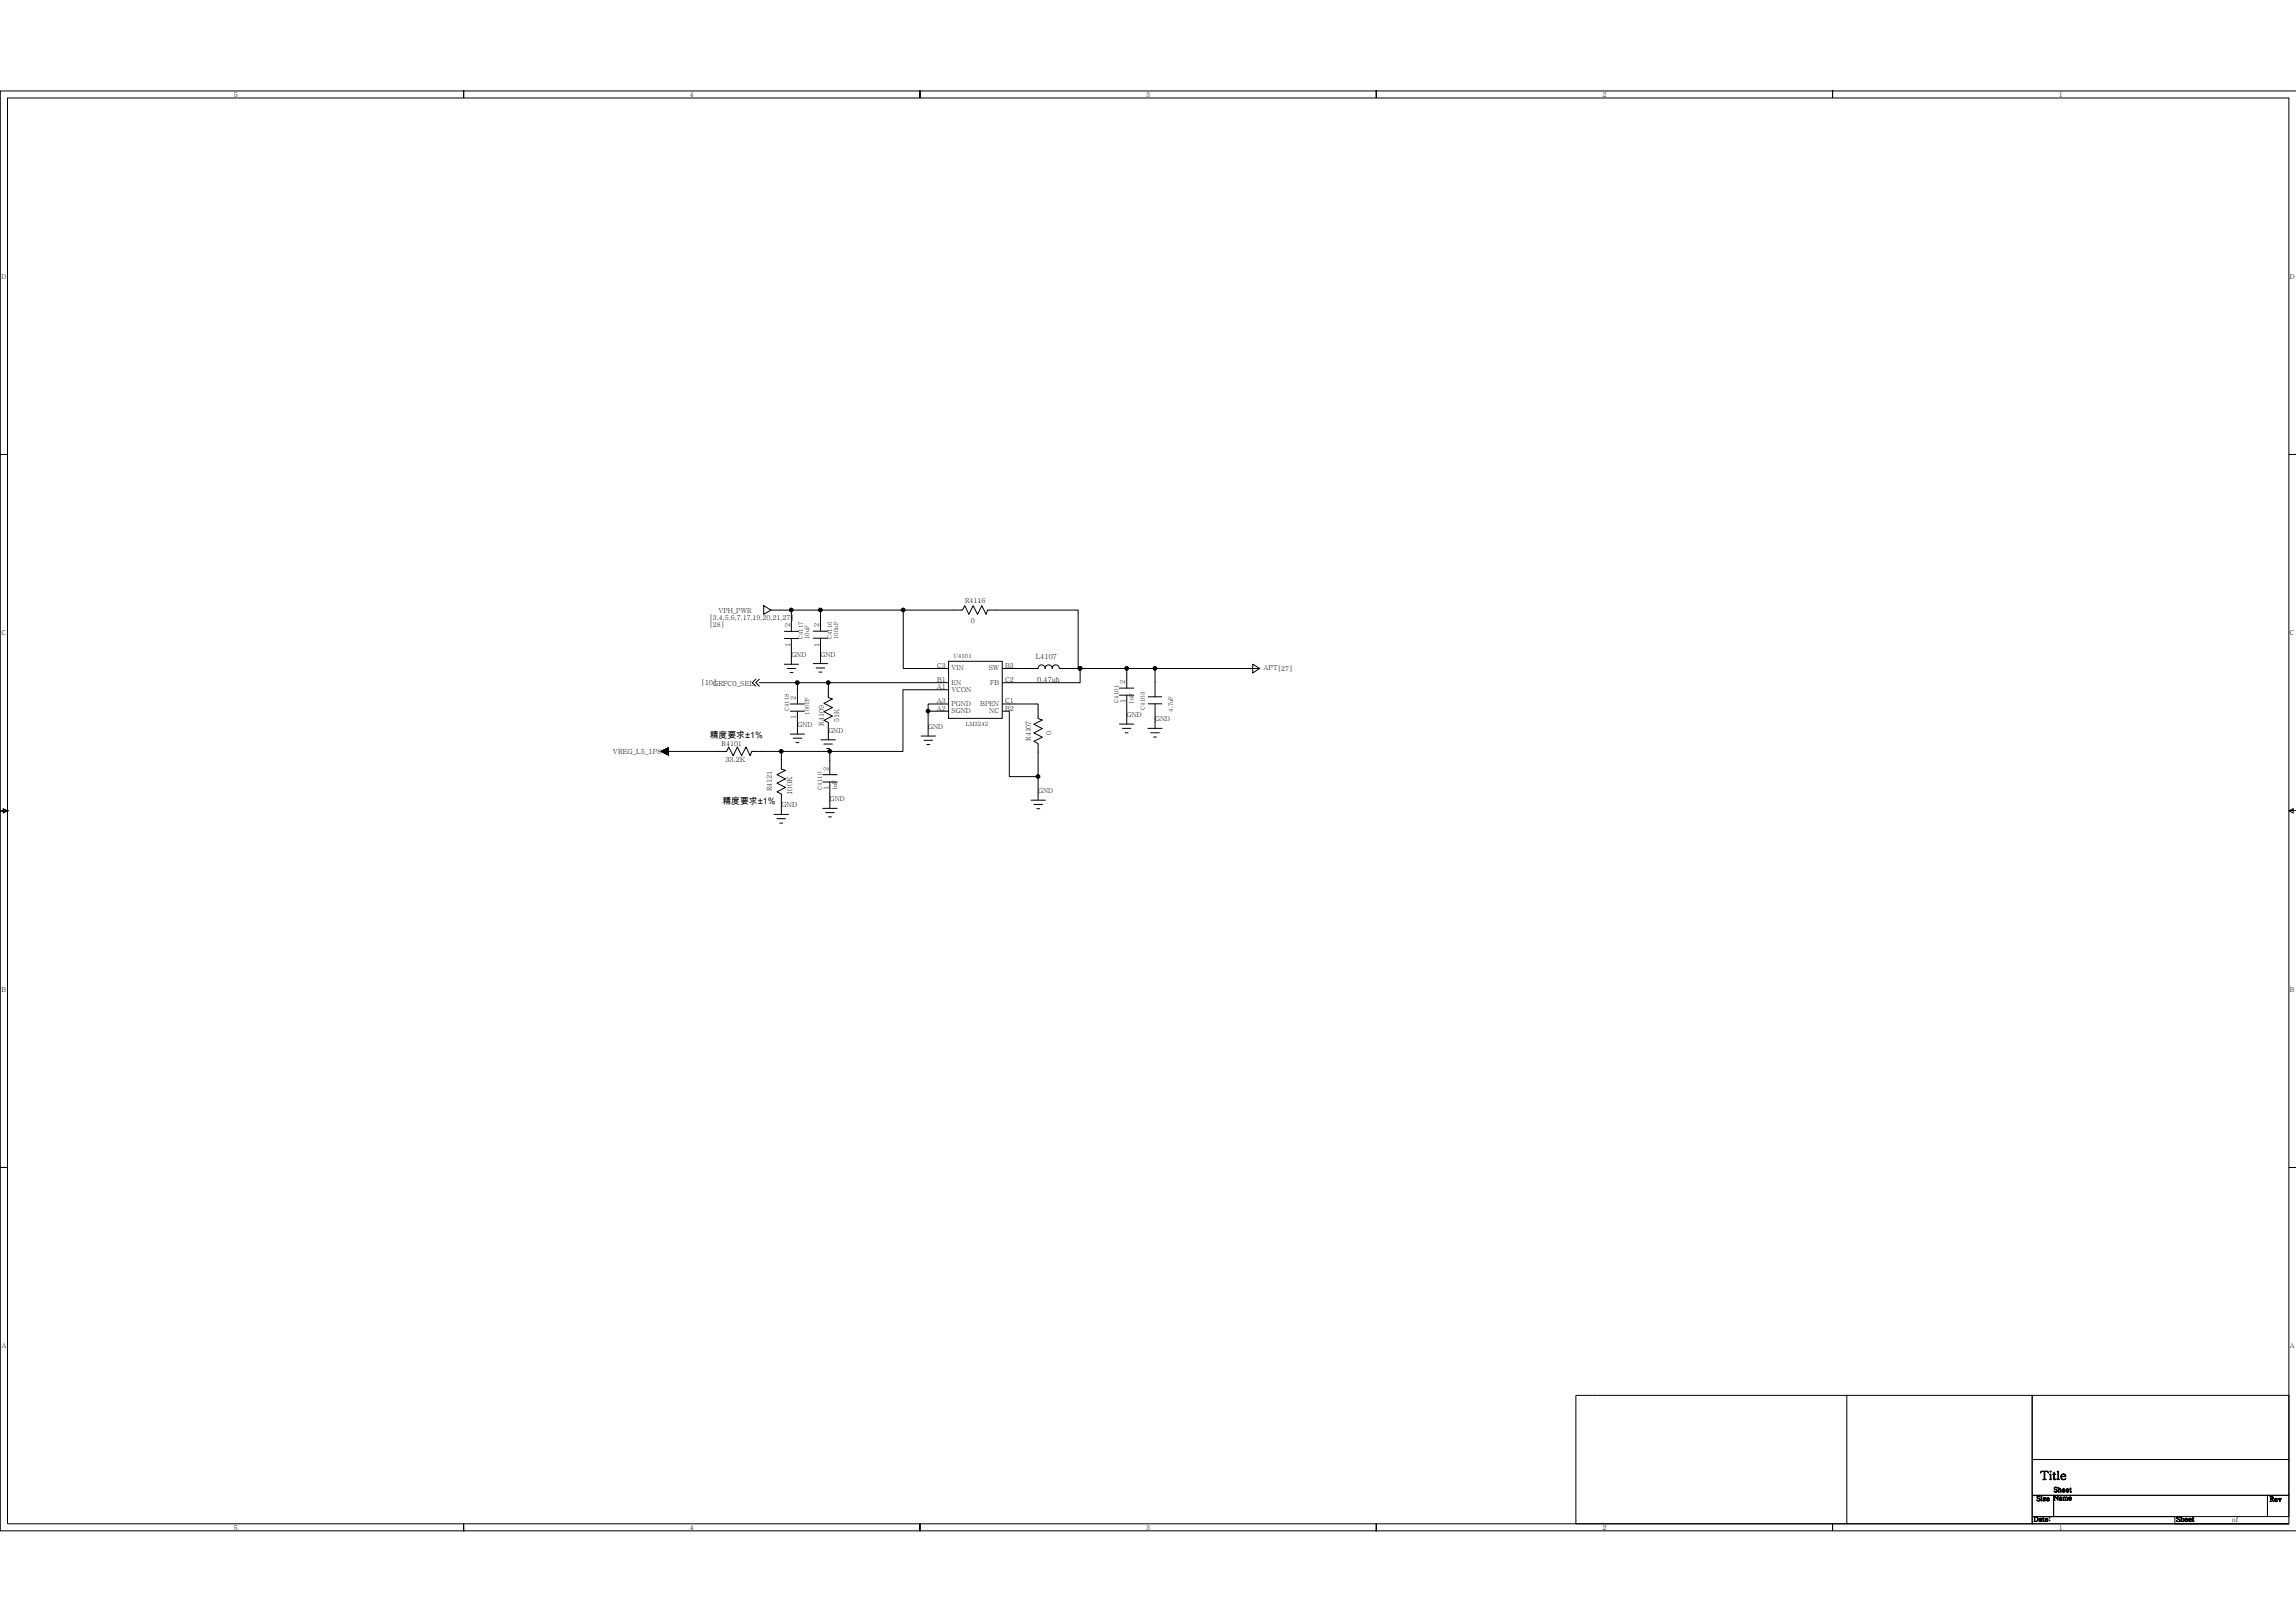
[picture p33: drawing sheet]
<svg xmlns="http://www.w3.org/2000/svg" width="297mm" height="210mm" viewBox="0 0 297 210" stroke-linecap="round" stroke-linejoin="round" font-family="sans-serif">
<defs><g id="words">
<text font-size="1.5" x="263.9" y="191.4">Title</text>
<g font-size="1.1">
<text x="91.8" y="95.5">精度要求±1%</text>
<text x="93.5" y="104">精度要求±1%</text>
</g>
<g font-size=".9">
<text x="30.2" y="12.6">5</text>
<text x="89.3" y="12.6">4</text>
<text x="148.3" y="12.6">3</text>
<text x="207.3" y="12.6">2</text>
<text x="266.3" y="12.6">1</text>
<text x=".2" y="36.1">D</text>
<text x="296.2" y="36.1">D</text>
<text x="124.9" y="78">R4116</text>
<text x=".2" y="82.2">C</text>
<text x="91.8" y="80.2">[3,4,5,6,7,17,19,20,21,27]</text>
<text x="91.8" y="81.1">[28]</text>
<text x="92.9" y="79.2">VPH_PWR</text>
<text x="102.2" y="83.7" transform="rotate(-90 102.2 83.7)">1</text>
<text x="102.2" y="81.1" transform="rotate(-90 102.2 81.1)">2</text>
<text x="106" y="83.7" transform="rotate(-90 106 83.7)">1</text>
<text x="106" y="81.1" transform="rotate(-90 106 81.1)">2</text>
<text x="125.6" y="80.6">0</text>
<text x="296.2" y="82.2">C</text>
<text x="90.7" y="88.7">[10]</text>
<text x="92.3" y="88.7">GRFC0_SEL</text>
<text x="102.4" y="85">GND</text>
<text x="106.1" y="84.9">GND</text>
<text x="121.2" y="89.2">A1</text>
<text x="121.2" y="88.2">B1</text>
<text x="121.2" y="86.4">C3</text>
<text x="123.1" y="89.5">VCON</text>
<text x="123.1" y="88.6">EN</text>
<text x="123.1" y="86.7">VIN</text>
<text x="127.9" y="86.7">SW</text>
<text x="128.1" y="88.6">FB</text>
<text x="130" y="86.4">B3</text>
<text x="130" y="88.2">C2</text>
<text x="134" y="85.3">L4107</text>
<text x="134.2" y="88.2">0.47uh</text>
<text x="145.6" y="88.5" transform="rotate(-90 145.6 88.5)">2</text>
<text x="163.5" y="86.7">APT[27]</text>
<text x="103" y="93.1" transform="rotate(-90 103 93.1)">1</text>
<text x="103" y="90.5" transform="rotate(-90 103 90.5)">2</text>
<text x="103.2" y="94">GND</text>
<text x="106.6" y="93.9" transform="rotate(-90 106.6 93.9)">R4109</text>
<text x="107.2" y="94.8">GND</text>
<text x="108.6" y="93.4" transform="rotate(-90 108.6 93.4)">51K</text>
<text x="120.1" y="94.3">GND</text>
<text x="121.2" y="91.9">A2</text>
<text x="121.2" y="91">A3</text>
<text x="123.1" y="92.3">SGND</text>
<text x="123.1" y="91.4">PGND</text>
<text x="126.8" y="91.4">BPEN</text>
<text x="128" y="92.3">NC</text>
<text x="130" y="91.9">B2</text>
<text x="130" y="91">C1</text>
<text x="133.4" y="95.9" transform="rotate(-90 133.4 95.9)">R4107</text>
<text x="136" y="95.1" transform="rotate(-90 136 95.1)">0</text>
<text x="145.6" y="91" transform="rotate(-90 145.6 91)">1</text>
<text x="145.8" y="92.8">GND</text>
<text x="149.4" y="93.3">GND</text>
<text x="79.3" y="97.6">VREG_L5_1P8</text>
<text x="93.3" y="96.5">R4101</text>
<text x="93.8" y="98.5">33.2K</text>
<text x="107.2" y="99.7" transform="rotate(-90 107.2 99.7)">2</text>
<text x="99.8" y="102.4" transform="rotate(-90 99.8 102.4)">R4121</text>
<text x="101.1" y="104.5">GND</text>
<text x="102.5" y="102.8" transform="rotate(-90 102.5 102.8)">100K</text>
<text x="107.2" y="102.2" transform="rotate(-90 107.2 102.2)">1</text>
<text x="107.4" y="103.7">GND</text>
<text x="134.3" y="102.6">GND</text>
<text x=".2" y="128.3">B</text>
<text x="296.2" y="128.3">B</text>
<text x=".2" y="174.4">A</text>
<text x="296.2" y="174.4">A</text>
<text x="30.2" y="198">5</text>
<text x="89.3" y="198">4</text>
<text x="148.3" y="198">3</text>
<text x="207.3" y="198">2</text>
<text x="263.1" y="196.8">Date:</text>
<text x="263.5" y="194.2">Size Name</text>
<text x="265.7" y="193">Sheet</text>
<text x="266.3" y="198">1</text>
<text x="281.5" y="196.8">Sheet</text>
<text x="288.7" y="196.8">of</text>
<text x="293.6" y="194.3">Rev</text>
</g>
<g font-size=".7">
<text x="103.9" y="82.7" transform="rotate(-90 103.9 82.7)">C4117</text>
<text x="104.7" y="82.7" transform="rotate(-90 104.7 82.7)">10uF</text>
<text x="107.6" y="82.7" transform="rotate(-90 107.6 82.7)">C4116</text>
<text x="108.5" y="82.7" transform="rotate(-90 108.5 82.7)">100nF</text>
<text x="123.4" y="85.1">U4101</text>
<text x="102" y="92" transform="rotate(-90 102 92)">C4118</text>
<text x="104.7" y="92.5" transform="rotate(-90 104.7 92.5)">100PF</text>
<text x="124.9" y="94">LM3242</text>
<text x="144.7" y="90.9" transform="rotate(-90 144.7 90.9)">C4101</text>
<text x="146.7" y="91.1" transform="rotate(-90 146.7 91.1)">1nF</text>
<text x="148.1" y="91.8" transform="rotate(-90 148.1 91.8)">C4103</text>
<text x="151.7" y="92.1" transform="rotate(-90 151.7 92.1)">4.7uF</text>
<text x="106.3" y="102.2" transform="rotate(-90 106.3 102.2)">C4110</text>
<text x="108.3" y="102.3" transform="rotate(-90 108.3 102.3)">1nF</text>
</g>
</g></defs>
<g fill="none" stroke="#000" stroke-width=".13">
<path d="M1 12.7h295.1v184.4h-295.1zM297 11.8h-59.9v.9v-.9h-59v.9v-.9h-59.1v.9v-.9h-59v.9v-.9h-60v47h1h-1v46.1h1l-.6 .3v-.6l.6 .3h-1v46.1h1h-1v46.1v1h60v-1v1h59v-1v1h59.1v-1v1h59v-1v1h59.9M297 58.8h-.9h.9M98.8 78.4l.9 .5-.9 .6zM99.7 78.9h17.2M102.4 78.9v2.8M106.1 78.9v2.8M85.5 97.2l1 .1M85.5 97.2l1-.4v.9l-1-.5h8.5l.3-.6 .5 1.2 .6-1.2 .5 1.2 .6-1.2 .5 1.2 .3-.6h3.8v2.3l.5 .2-1.1 .5 1.1 .6-1.1 .5 1.1 .6-1.1 .5 .6 .3v2.7M85.7 97.1v.2M85.7 97.2h.8M85.8 97v.4"/>
<path d="M85.8 97.4h.7M85.9 97v.4h.6M86 97v.5h.5M86 97v.5M86.1 96.9v.6l.4 .1M86.2 96.9h.3M86.2 96.9v.6M86.2 96.9v.7M86.3 96.8v.8h.2M86.3 96.8v.8M86.3 96.8h.2M86.4 97.6h.1"/>
<path d="M86.5 96.8v.9M86.5 97.1h-.7v.2h.7M86.5 96.8h-.1v.9M86.5 97h-.6v.4M86.5 96.9h-.2v.7M86.5 97.1h-.8v.2h.8M86.5 96.9h-.4v.6M86.5 96.8h.1M86.5 97h-.5v.4M86.5 97.2h-.9v.1M86.5 97.7h.1M97.8 87.9l-.5 .4 .5 .5"/>
<path d="M98.2 87.9l-.4 .4 .4 .5M98.2 88.3h9M101.5 85.9h1.8M101.5 81.7h1.8M101.5 82.6h1.8M101.8 86.5h1.1M102.2 87h.4M102.2 95h1.9M102.2 92h1.9M102.2 91.1h1.9M102.4 82.6v3.3M102.6 95.5h1.1"/>
<path d="M103 96.1h.4M103.2 92v3M103.2 88.3v2.8M105.2 85.9h1.9M105.2 82.6h1.9M105.2 81.7h1.9M105.6 86.4h1.1M106 87h.3M106.1 82.6v3.3M106.2 95.7h1.9M106.6 96.3h1.1M107 96.8h.3"/>
<path d="M107.4 97.2v3M119.2 95.2h1.8M119.5 95.8h1.1M119.9 96.3h.4M122.7 85.6h7v7.3h-7zM122.7 88.3h-15.5v2l.5 .1-1.1 .6 1.1 .5-1.1 .6 1.1 .5-1.1 .6 .6 .3v2.2M122.7 86.5h-5.8v-7.6h7.6l.3-.5 .5 1.1 .6-1.1 .6 1.1 .5-1.1 .6 1.1 .2-.6h11.7v7.6h.2M122.7 91.1h-2.6v.9M122.7 92h-2.6v3.2M122.7 89.2h-5.9v8h-15.7M129.7 91.1h4.6v1.9l.5 .2-1.1 .5 1.1 .6-1.1 .5 1.1 .6-1.1 .5 .6 .3v4.3h-3.7v-8.5h-.9M129.7 86.5h4.6"/>
<path d="M134.3 86.5a.44 .44 0 0 1 .5-.5 .44 .44 0 0 1 .4 .5M135.2 86.5a.46 .46 0 0 1 .5-.5 .46 .46 0 0 1 .4 .5M136.1 86.5a.46 .46 0 0 1 .5-.5 .46 .46 0 0 1 .4 .5M137.1 86.5h2.6v1.8h-10M139.7 86.5h.1M139.7 86.5h6.1M144.8 93.7h1.9M144.8 89.9h1.9M144.8 89h1.9M145.2 94.2h1.1M145.6 94.8h.3M145.8 89v-2.5h3.6v3.6"/>
<path d="M145.8 89.9v3.8M148.5 90.1h1.8M148.5 91.1h1.8M148.5 94.2h1.8M148.9 94.8h1.1M149.2 95.4h.4M149.4 91.1v3.1M149.4 86.5h13.6M162.1 85.9l.9 .6-.9 .6zM100.1 105.4h1.9M100.5 105.9h1.1M100.9 106.5h.4"/>
<path d="M106.4 104.6h1.9M106.4 101.2h1.9M106.4 100.2h1.9M106.8 105.1h1.1M107.2 105.7h.4M107.4 101.2v3.4M133.4 103.5h1.9M133.8 104.1h1.1M134.1 104.6h.4M134.3 100.5v3M296.1 104.9l.6-.3v.6zM296.1 104.9h.9"/>
<path d="M297 151h-.9h.9M238.9 180.5h24v16.6h-24zM238.9 180.5h-35v16.6h35M262.9 196.2h18.5v.9h-18.5zM262.9 180.5h33.2v8.3h-33.2zM262.9 188.8h33.2v4.7h-33.2zM262.9 193.5h2.8v2.7h-2.8zM265.7 193.5h27.6v2.7h-27.6zM281.4 197.1h14.7zM293.3 193.5h2.8v2.7h-2.8z"/>
</g>
<g fill="#000" stroke="#000" stroke-width=".13">
<circle cx="102.4" cy="78.9" r=".24"/>
<circle cx="106.1" cy="78.9" r=".24"/>
<circle cx="116.8" cy="78.9" r=".24"/>
<circle cx="101.1" cy="97.2" r=".24"/>
<circle cx="103.2" cy="88.3" r=".24"/>
<circle cx="107.2" cy="88.3" r=".24"/>
<circle cx="107.3" cy="97.2" r=".24"/>
<circle cx="120.1" cy="92" r=".24"/>
<circle cx="139.7" cy="86.5" r=".24"/>
<circle cx="145.8" cy="86.5" r=".24"/>
<circle cx="149.4" cy="86.5" r=".24"/>
<circle cx="134.3" cy="100.5" r=".24"/>
</g>
<use href="#words"/>
</svg>
